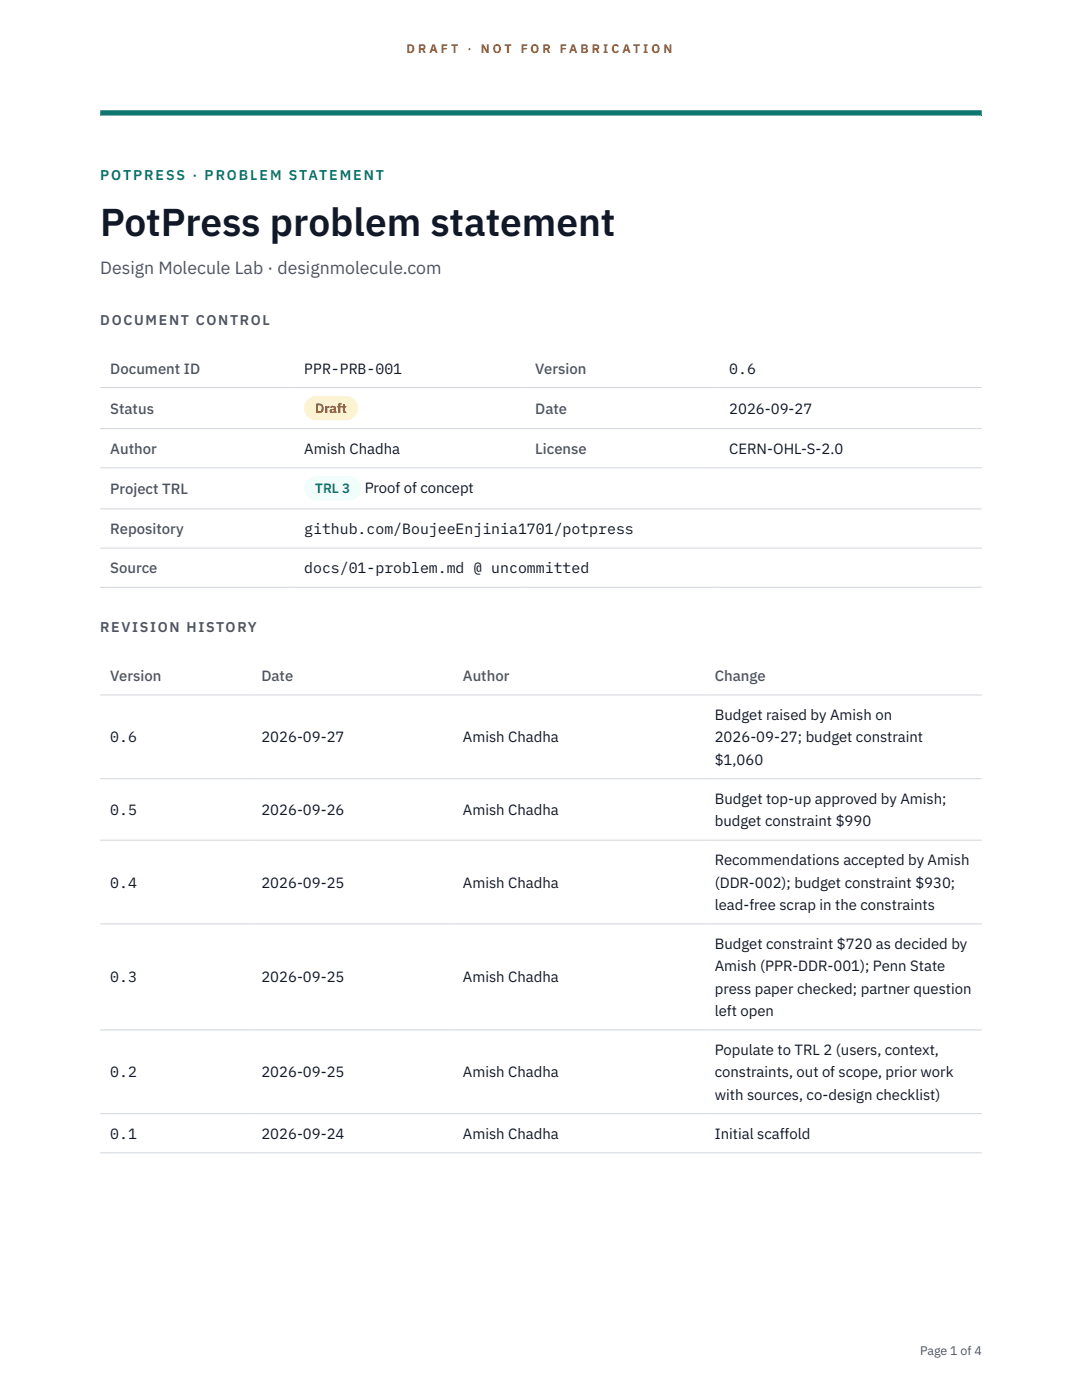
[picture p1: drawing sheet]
<svg xmlns="http://www.w3.org/2000/svg" width="216mm" height="279mm" viewBox="0 0 216 279" stroke-linecap="round" stroke-linejoin="round" font-family="sans-serif">
<defs><g id="words">
<text font-size="7.8" fill="#111827" x="20" y="47.1">PotPress problem statement</text>
<text font-size="3.5" fill="#4b5563" x="20" y="54.6">Design Molecule Lab · designmolecule.com</text>
<g font-size="3" fill="#4b5563">
<text x="22" y="74.5">Document ID</text>
<text x="106.8" y="74.5">Version</text>
<text x="22" y="82.6">Status</text>
<text x="106.8" y="82.6">Date</text>
<text x="22" y="90.6">Author</text>
<text x="106.8" y="90.6">License</text>
<text x="22" y="98.6">Project TRL</text>
<text x="22" y="106.6">Repository</text>
<text x="22" y="114.4">Source</text>
<text x="22" y="135.9">Version</text>
<text x="52.2" y="135.9">Date</text>
<text x="92.4" y="135.9">Author</text>
<text x="142.6" y="135.9">Change</text>
</g>
<g font-size="3" fill="#111827">
<text x="60.7" y="74.5">PPR-PRB-001</text>
<text x="145.5" y="74.5">0.6</text>
<text x="145.5" y="82.6">2026-09-27</text>
<text x="60.7" y="90.6">Amish Chadha</text>
<text x="145.5" y="90.6">CERN-OHL-S-2.0</text>
<text x="72.8" y="98.5">Proof of concept</text>
<text x="60.7" y="106.6">github.com/BoujeeEnjinia1701/potpress</text>
<text x="60.7" y="114.4">docs/01-problem.md @ uncommitted</text>
<text x="142.6" y="143.7">Budget raised by Amish on</text>
<text x="22" y="148.2">0.6</text>
<text x="52.2" y="148.2">2026-09-27</text>
<text x="92.4" y="148.2">Amish Chadha</text>
<text x="142.6" y="148.2">2026-09-27; budget constraint</text>
<text x="142.6" y="152.6">$1,060</text>
<text x="142.6" y="160.4">Budget top-up approved by Amish;</text>
<text x="22" y="162.7">0.5</text>
<text x="52.2" y="162.7">2026-09-26</text>
<text x="92.4" y="162.7">Amish Chadha</text>
<text x="142.6" y="164.9">budget constraint $990</text>
<text x="142.6" y="172.7">Recommendations accepted by Amish</text>
<text x="22" y="177.1">0.4</text>
<text x="52.2" y="177.1">2026-09-25</text>
<text x="92.4" y="177.1">Amish Chadha</text>
<text x="142.6" y="177.1">(DDR-002); budget constraint $930;</text>
<text x="142.6" y="181.6">lead-free scrap in the constraints</text>
<text x="142.6" y="189.4">Budget constraint $720 as decided by</text>
<text x="22" y="196.1">0.3</text>
<text x="52.2" y="196.1">2026-09-25</text>
<text x="92.4" y="196.1">Amish Chadha</text>
<text x="142.6" y="193.9">Amish (PPR-DDR-001); Penn State</text>
<text x="142.6" y="198.3">press paper checked; partner question</text>
<text x="142.6" y="202.7">left open</text>
<text x="22" y="215">0.2</text>
<text x="52.2" y="215">2026-09-25</text>
<text x="92.4" y="215">Amish Chadha</text>
<text x="142.6" y="210.6">Populate to TRL 2 (users, context,</text>
<text x="142.6" y="215">constraints, out of scope, prior work</text>
<text x="142.6" y="219.5">with sources, co-design checklist)</text>
<text x="22" y="227.3">0.1</text>
<text x="52.2" y="227.3">2026-09-24</text>
<text x="92.4" y="227.3">Amish Chadha</text>
<text x="142.6" y="227.3">Initial scaffold</text>
</g>
<text font-size="2.8" fill="#0f766e" x="20" y="36">POTPRESS · PROBLEM STATEMENT</text>
<g font-size="2.8" fill="#4b5563">
<text x="20" y="64.8">DOCUMENT CONTROL</text>
<text x="20" y="126.2">REVISION HISTORY</text>
</g>
<text font-size="2.7" fill="#92400e" x="62.9" y="82.5">Draft</text>
<text font-size="2.7" fill="#0f766e" x="62.9" y="98.5">TRL 3</text>
<g font-size="2.5" fill="#b45309">
<text x="81.1" y="10.5">D R A F T</text>
<text x="93.3" y="10.5">·</text>
<text x="95.9" y="10.5">N O T</text>
<text x="103.9" y="10.5">F O R</text>
<text x="111.7" y="10.5">F A B R I C A T I O N</text>
</g>
<text font-size="2.5" fill="#4b5563" x="183.6" y="270.3">Page 1 of 4</text>
</g></defs>
<path d="M20 23.1h175.9zM20 22h175.9v1.1h-175.9z" fill-rule="evenodd" fill="#0f766e"/>
<g fill="none" stroke="#d1d5db" stroke-width=".2">
<path d="M20 77.3h175.9M20 85.5h175.9M20 93.4h175.9M20 101.6h175.9M20 109.4h175.9M20 117.2h175.9M20 138.7h175.9M20 155.4h175.9M20 167.7h175.9M20 184.4h175.9M20 205.5h175.9M20 222.3h175.9"/>
<path d="M20 230.1h175.9"/>
</g>
<path d="M60.7 79h10.7v4.9h-10.7z" fill="#fef3c7"/>
<path d="M60.7 95.1h11.4v4.8h-11.4z" fill="#f0fdfa"/>
<use href="#words"/>
</svg>
